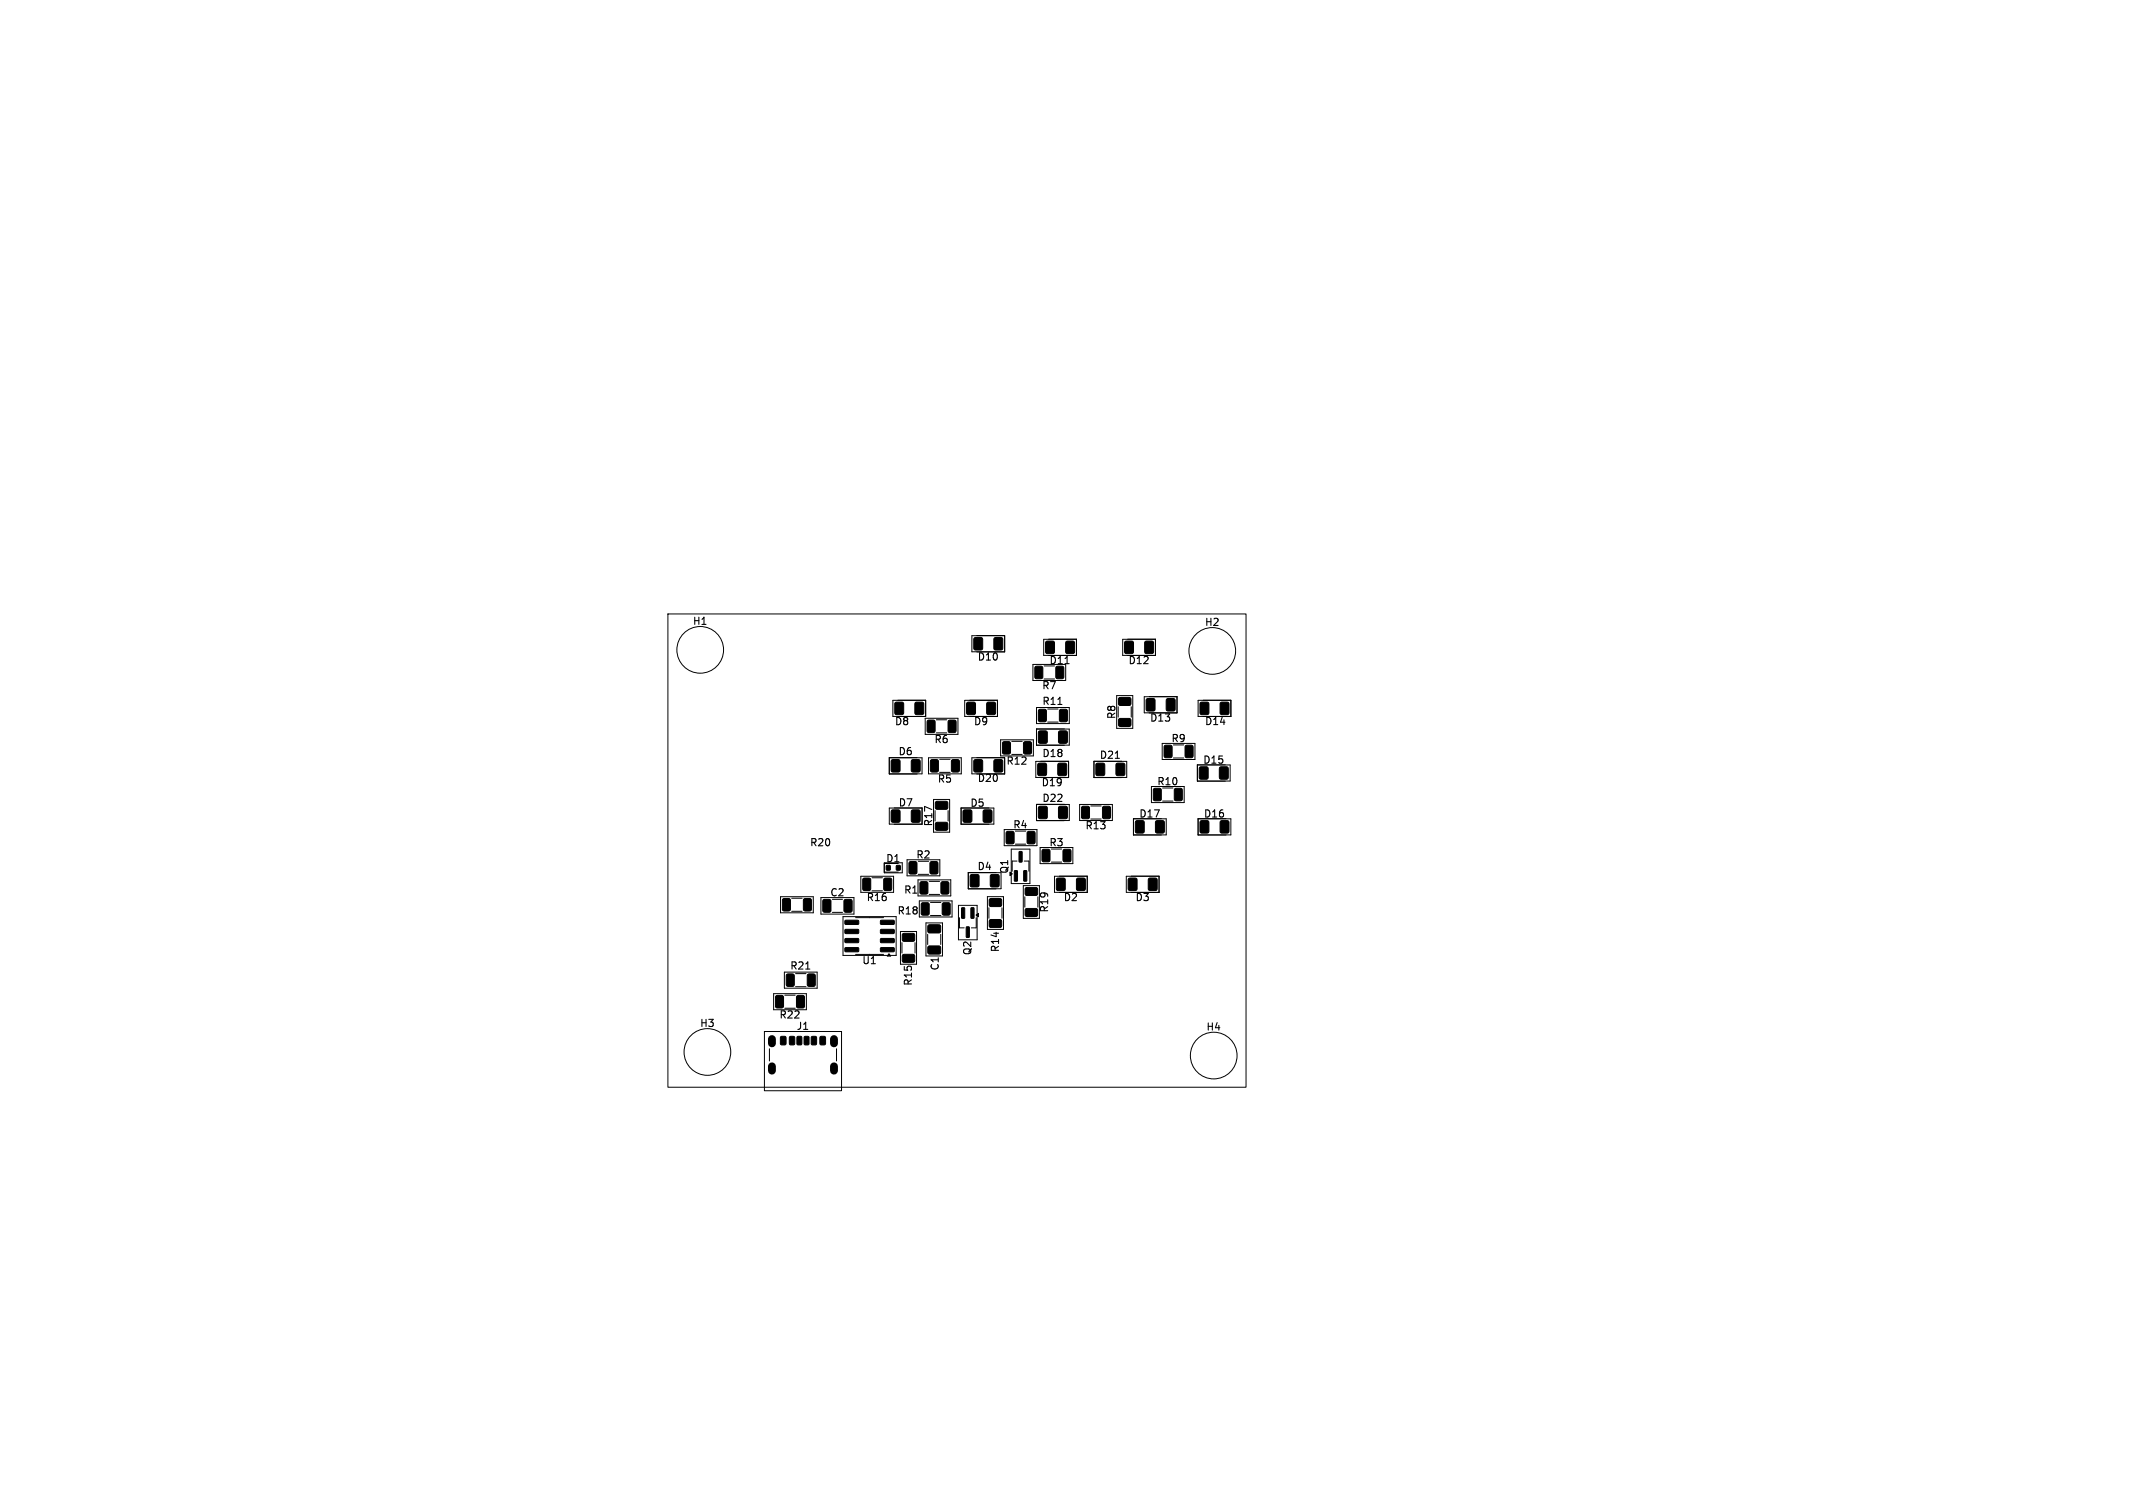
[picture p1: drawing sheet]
<svg xmlns="http://www.w3.org/2000/svg" width="297mm" height="210mm" viewBox="0 0 297 210" stroke-linecap="round" stroke-linejoin="round" font-family="sans-serif">
<defs><g id="words">
<g font-size="1.4">
<text x="96.4" y="87.2">H1</text>
<text x="167.7" y="87.4">H2</text>
<text x="136" y="92.2">D10</text>
<text x="146" y="92.7">D11</text>
<text x="157" y="92.7">D12</text>
<text x="124.5" y="101.2">D8</text>
<text x="135.5" y="101.2">D9</text>
<text x="145" y="96.2">R7</text>
<text x="145" y="98.4">R11</text>
<text x="155.5" y="100.3" transform="rotate(-90 155.5 100.3)">R8</text>
<text x="160" y="100.7">D13</text>
<text x="167.7" y="101.2">D14</text>
<text x="125" y="105.4">D6</text>
<text x="130" y="103.7">R6</text>
<text x="140" y="106.7">R12</text>
<text x="145" y="105.6">D18</text>
<text x="153" y="105.9">D21</text>
<text x="163" y="103.6">R9</text>
<text x="167.4" y="106.6">D15</text>
<text x="125" y="112.5">D7</text>
<text x="130.5" y="109.2">R5</text>
<text x="135" y="112.6">D5</text>
<text x="136" y="109.1">D20</text>
<text x="144.9" y="109.7">D19</text>
<text x="145" y="111.9">D22</text>
<text x="161" y="109.6">R10</text>
<text x="112.7" y="118.1">R20</text>
<text x="127.5" y="119.8">R2</text>
<text x="130" y="115.2" transform="rotate(-90 130 115.2)">R17</text>
<text x="141" y="115.6">R4</text>
<text x="146" y="118.1">R3</text>
<text x="151" y="115.7">R13</text>
<text x="158.5" y="114.1">D17</text>
<text x="167.5" y="114.1">D16</text>
<text x="115.5" y="125">C2</text>
<text x="120.6" y="125.7">R16</text>
<text x="123.3" y="120.3">D1</text>
<text x="125.8" y="124.7">R1</text>
<text x="136" y="121.4">D4</text>
<text x="140.6" y="121.8" transform="rotate(-90 140.6 121.8)">Q1</text>
<text x="148" y="125.7">D2</text>
<text x="158" y="125.7">D3</text>
<text x="124.9" y="127.6">R18</text>
<text x="146.2" y="127.2" transform="rotate(-90 146.2 127.2)">R19</text>
<text x="109.9" y="135.2">R21</text>
<text x="120" y="134.5">U1</text>
<text x="127.2" y="137.4" transform="rotate(-90 127.2 137.4)">R15</text>
<text x="130.9" y="135.3" transform="rotate(-90 130.9 135.3)">C1</text>
<text x="135.4" y="133.1" transform="rotate(-90 135.4 133.1)">Q2</text>
<text x="139.3" y="132.7" transform="rotate(-90 139.3 132.7)">R14</text>
<text x="97.4" y="143.2">H3</text>
<text x="108.4" y="142">R22</text>
<text x="110.8" y="143.6">J1</text>
<text x="167.9" y="143.7">H4</text>
</g>
</g></defs>
<g fill="#000" stroke="#000" stroke-width=".14">
<path d="M124.7 97.8h.9l.2 .1v1.4l-.1 .2h-.9l-.2-.1zM127.5 97.8h.9l.2 .1v1.4l-.1 .2h-.9l-.2-.1zM134.7 97.8h.9l.2 .1v1.4l-.1 .2h-.9l-.2-.1zM135.7 88.8h.9l.2 .1v1.4l-.1 .2h-.9l-.2-.1zM137.5 97.8h.9l.2 .1v1.4l-.1 .2h-.9l-.2-.1zM138.5 88.8h.9l.2 .1v1.4l-.1 .2h-.9l-.2-.1zM144.7 98.8h.8l.2 .1v1.4l-.1 .2h-.8l-.2-.1zM144.2 92.8h.8l.2 .1v1.4l-.1 .2h-.8l-.2-.1zM145.7 89.3h.9l.2 .1v1.4l-.1 .2h-.9l-.2-.1zM147.6 98.8h.8l.2 .1v1.4l-.1 .2h-.7l-.3-.1zM147.1 92.8h.8l.2 .1v1.4l-.1 .2h-.7l-.3-.1zM148.5 89.3h.9l.2 .1v1.4l-.1 .2h-.9l-.2-.1z"/>
<path d="M155.8 97.2l1.5-.1 .2 .3v.7l-.3 .2-1.3-.1-.2-.2zM156.7 89.3h.9l.2 .1v1.4l-.1 .2h-.9l-.2-.1zM159.5 89.3h.9l.2 .1v1.4l-.1 .2h-.9l-.2-.1zM159.7 97.3h.9l.2 .1v1.4l-.1 .2h-.9l-.2-.1zM162.5 97.3h.9l.2 .1v1.4l-.1 .2h-.9l-.2-.1zM167.2 97.8h.9l.2 .1v1.4l-.1 .2h-.9l-.2-.1zM170 97.8h.9l.2 .1v1.4l-.1 .2h-.9l-.2-.1zM124.2 105.8h.9l.2 .1v1.4l-.1 .2h-.9l-.2-.1zM124.2 112.8h.9l.2 .1v1.4l-.1 .2h-.9l-.2-.1zM127 105.8h.9l.2 .1v1.4l-.1 .2h-.9l-.2-.1zM127 112.8h.9l.2 .1v1.4l-.1 .2h-.9l-.2-.1zM129.2 100.3h.8l.2 .1v1.4l-.1 .2h-.8l-.2-.1z"/>
<path d="M130.3 114.6l1.5-.1 .2 .3v.7l-.3 .1h-1.3l-.2-.2zM130.3 111.7l1.5-.1 .2 .2v.8l-.3 .1h-1.3l-.2-.2zM129.6 105.8h.8l.3 .1v1.4l-.2 .2h-.7l-.2-.1zM132.1 100.3h.8l.2 .1v1.4l-.1 .2h-.7l-.3-.1zM132.5 105.8h.8l.3 .1v1.4l-.2 .2h-.7l-.2-.1zM134.2 112.8h.9l.2 .1v1.4l-.1 .2h-.9l-.2-.1zM135.7 105.8h.9l.2 .1v1.4l-.1 .2h-.9l-.2-.1zM137 112.8h.9l.2 .1v1.4l-.1 .2h-.9l-.2-.1zM138.5 105.8h.9l.2 .1v1.4l-.1 .2h-.9l-.2-.1zM139.7 103.3h.8l.2 .1v1.4l-.1 .2h-.8l-.2-.1zM140.2 115.8h.8l.2 .1v1.4l-.1 .2h-.8l-.2-.1zM141.9 118.6h.4v1.5l-.4-.1z"/>
<path d="M142.6 103.3h.8l.2 .1v1.4l-.1 .2h-.7l-.3-.1zM143.1 115.8h.8l.2 .1v1.4l-.1 .2h-.7l-.3-.1zM144.7 112.3h.9l.2 .1v1.4l-.1 .2h-.9l-.2-.1zM144.7 101.8h.9l.2 .1v1.4l-.1 .2h-.9l-.2-.1zM145.2 118.3h.8l.2 .1v1.4l-.1 .2h-.8l-.2-.1zM144.6 106.3h.9l.2 .1v1.4l-.1 .2h-.9l-.2-.1zM147.5 112.3h.9l.2 .1v1.4l-.1 .2h-.9l-.2-.1zM147.5 101.8h.9l.2 .1v1.4l-.1 .2h-.9l-.2-.1zM148.1 118.3h.8l.2 .1v1.4l-.1 .2h-.7l-.3-.1zM147.4 106.3h.9l.2 .1v1.4l-.1 .2h-.9l-.2-.1zM150.7 112.3h.8l.2 .1v1.4l-.1 .2h-.8l-.2-.1zM152.7 106.3h.9l.2 .1v1.4l-.1 .2h-.9l-.2-.1z"/>
<path d="M153.6 112.3h.8l.2 .1v1.4l-.1 .2h-.7l-.3-.1zM155.5 106.3h.9l.2 .1v1.4l-.1 .2h-.9l-.2-.1zM155.8 100.1h1.5l.2 .2v.7l-.3 .2h-1.3l-.2-.3zM158.2 114.3h.9l.2 .1v1.4l-.1 .2h-.9l-.2-.1zM160.7 109.8h.8l.2 .1v1.4l-.1 .2h-.8l-.2-.1zM161 114.3h.9l.2 .1v1.4l-.1 .2h-.9l-.2-.1zM162.2 103.8h.8l.2 .1v1.4l-.1 .2h-.8l-.2-.1zM163.6 109.8h.8l.2 .1v1.4l-.1 .2h-.7l-.3-.1zM165.1 103.8h.8l.2 .1v1.4l-.1 .2h-.7l-.3-.1zM167.1 106.8h.9l.2 .1v1.4l-.1 .2h-.9l-.2-.1zM167.2 114.3h.9l.2 .1v1.4l-.1 .2h-.9l-.2-.1zM169.9 106.8h.9l.2 .1v1.4l-.1 .2h-.9l-.2-.1z"/>
<path d="M170 114.3h.9l.2 .1v1.4l-.1 .2h-.9l-.2-.1zM109 125.2l.8-.1 .2 .2 .1 1.3-.2 .3h-.7l-.2-.2zM109.5 135.7l.9-.1 .2 .2v1.3l-.2 .3h-.7l-.2-.2zM111.9 125.2l.8-.1 .3 .2v1.3l-.2 .3h-.7l-.2-.2zM112.5 135.7l.8-.1 .2 .2v1.3l-.1 .3h-.7l-.3-.2zM114.6 125.3l.9-.1 .2 .2v1.4l-.1 .2h-.8l-.2-.1zM117.6 125.3l.8-.1 .2 .2 .1 1.4-.2 .2h-.7l-.3-.1zM117.7 128.2h1.8l.1 .5h-.2h-1.7l-.1-.1zM117.7 129.5l1.8-.1 .1 .5-.2 .1h-1.7l-.1-.1zM117.7 130.7h1.8l.1 .5-.2 .1h-1.7l-.1-.2zM117.7 132h1.8l.1 .5-.2 .1-1.7-.1-.1-.1zM120.2 122.3h.8l.2 .1v1.4l-.1 .2h-.7l-.3-.1z"/>
<path d="M123.4 120.5h.5v.7h-.5zM123.8 132.8l.2 .3h-.5zM123.1 122.3h.8l.3 .1v1.4l-.2 .2h-.7l-.2-.1zM122.6 132h1.8l.1 .5-.1 .1-1.7-.1-.1-.1zM122.6 130.7h1.8l.1 .5-.1 .1h-1.7l-.1-.2zM122.6 129.5l1.8-.1 .1 .5-.1 .1h-1.7l-.1-.1zM122.6 128.2h1.8l.1 .5h-.1h-1.7l-.1-.1zM124.8 120.5h.5v.7h-.5zM126.6 120.1l.8-.1 .3 .1v1.4l-.2 .2h-.7l-.2-.1zM125.7 130h1.5l.2 .2v.7l-.3 .2h-1.3l-.2-.3zM125.7 133l1.5-.1 .2 .3v.7l-.3 .1h-1.3l-.2-.2zM128.2 122.8h.8l.2 .1v1.4l-.1 .2h-.8l-.2-.1z"/>
<path d="M128.3 125.8l.8-.1 .3 .2v1.3l-.2 .2-.7 .1-.2-.2zM129.3 131.8l1.5-.1 .2 .3v.7l-.3 .2h-1.4l-.1-.3zM129.3 128.9l1.5-.1 .2 .2v.8l-.3 .1h-1.4l-.1-.2zM129.6 120.1l.8-.1 .2 .1v1.4l-.1 .2h-.8l-.2-.1zM131.1 122.8h.8l.2 .1v1.4l-.1 .2h-.7l-.3-.1zM131.3 125.8l.8-.1 .2 .2v1.3l-.1 .2-.8 .1-.2-.2zM133.9 126.4l.4 .1v1.4l-.4-.1zM134.6 129.1h.4l-.1 1.5-.4-.1zM135.2 121.8h.9l.2 .1v1.4l-.1 .2h-.9l-.2-.1zM135.2 126.4l.4 .1v1.4l-.4-.1zM135.9 127.4l.3-.2v.5zM138 121.8h.9l.2 .1v1.4l-.1 .2h-.9l-.2-.1z"/>
<path d="M137.8 128.1h1.5l.2 .2v.7l-.3 .2h-1.3l-.2-.3zM137.8 125.2l1.5-.1 .2 .3v.7l-.3 .1h-1.3l-.2-.2zM141.3 121.3h.4l-.1 1.4h-.4zM142.6 121.3h.4l-.1 1.4h-.4zM142.8 123.7l1.5-.1 .2 .2v.8l-.3 .1h-1.3l-.2-.2zM142.8 126.6l1.5-.1 .2 .3v.7l-.3 .1h-1.3l-.2-.2zM147.2 122.3h.9l.2 .1v1.4l-.1 .2h-.9l-.2-.1zM150 122.3h.9l.2 .1v1.4l-.1 .2h-.9l-.2-.1zM157.2 122.3h.9l.2 .1v1.4l-.1 .2h-.9l-.2-.1zM160 122.3h.9l.2 .1v1.4l-.1 .2h-.9l-.2-.1zM108.7 144.4l.6-.1 .1 .1 .1 .9-.2 .2h-.4l-.2-.1zM108 138.7l.8-.1 .3 .2v1.3l-.2 .3h-.7l-.2-.2z"/>
<path d="M110 144.4l.5-.1 .2 .1v.9l-.2 .2h-.4l-.2-.1zM111 144.4l.5-.1 .1 .1 .1 .9-.2 .2h-.4l-.1-.1zM111 138.7l.8-.1 .2 .2v1.3l-.1 .3h-.8l-.2-.2zM112 144.4l.5-.1 .1 .1 .1 .9-.2 .2h-.4l-.1-.1zM113 144.4l.5-.1 .2 .1v.9l-.1 .2h-.5l-.1-.1zM114.2 144.4l.6-.1 .1 .1 .1 .9-.2 .2h-.4l-.2-.1z"/>
</g>
<path d="M107.5 144.7v.6M107.5 148.5v.6M116.1 144.7v.6M116.1 148.5v.6" fill="none" stroke="#000" stroke-width="1.1"/>
<path d="M147.3 98.1h.6M148.3 92.4h.6M155.3 105.6h.6M112.2 135h.6" fill="none" stroke="#000" stroke-width=".15"/>
<g fill="none" stroke="#000" stroke-width=".14">
<path d="M93 85.5h80.5v65.9h-80.5zM125 97.5h3.9v2.3h-3.9M128.9 97.5h-4.6v2.3h4.6M135 97.5h3.9v2.3h-3.9M135.3 88.5h4.6v2.3h-4.6zM138.9 97.5h-4.6v2.3h4.6M143.8 92.5h4.6v2.3h-4.6zM144.3 98.5h4.6v2.3h-4.6zM145.4 92.7h1.4M145.4 94.6h1.4M146 89h3.9v2.3h-4.6v-2.3h4.6M155.5 96.9h2.2v4.5h-2.2z"/>
<path d="M157 89h3.9v2.3h-4.6v-2.3h4.6M157.5 98.4v1.5M159.3 97h4.6v2.3h-4.6zM166.8 97.5h4.6v2.3h-4.6zM167.5 97.5h3.9v2.3h-3.9M124.5 112.5h3.9v2.3h-4.6v-2.3h4.6M126.3 119.7h4.6v2.3h-4.6zM127.7 105.5h-3.9v2.3h4.6v-2.3h-4.6M128.8 100h4.6v2.3h-4.6zM129.3 105.5h4.5v2.3h-4.5zM130 111.3h2.2v4.6h-2.2zM130.4 100.2h1.4"/>
<path d="M130.4 102.1h1.4M130.8 105.7h1.5M130.8 107.6h1.5M132 112.9v1.4M136 105.5h3.9v2.3h-4.6v-2.3h4.6M137.7 112.5h-3.9v2.3h4.6v-2.3h-4.6M139.3 103h4.6v2.3h-4.6zM139.8 115.5h4.6v2.3h-4.6zM140.8 118.2h2.6v4.8h-2.6zM140.9 103.2h1.4M140.9 105.1h1.4M140.9 119.9h.7"/>
<path d="M141.4 117.6h1.4M142.6 119.9h.7v1.4M144.3 112h4.6v2.3h-4.6zM144.8 118h4.6v2.3h-4.6zM144.9 106h3.9v2.3h-3.9M145.9 100.6h1.4M148.2 101.5h-3.9v2.3h4.6v-2.3h-4.6M148.8 106h-4.6v2.3h4.6M150.3 112h4.6v2.3h-4.6zM151.9 112.2h1.4M151.9 114.1h1.4M152.3 106h4.6v2.3h-4.6"/>
<path d="M156.2 106h-3.9v2.3h3.9M157.8 114h4.6v2.3h-4.6M160.3 109.5h4.6v2.3h-4.6zM161.7 114h-3.9v2.3h3.9M161.8 103.5h4.6v2.3h-4.6zM161.9 111.6h1.4M163.4 105.6h1.4M166.7 106.5h4.6v2.3h-4.6zM166.7 106.5v2.3M166.8 114h4.6v2.3h-4.6M170.7 114h-3.9v2.3h3.9M107.7 138.4h4.6v2.2h-4.6z"/>
<path d="M108.7 124.9h4.5v2.2h-4.5zM109.2 135.4h4.6v2.2h-4.6zM109.3 138.6h1.4M110.2 125.1h1.5M110.2 126.9h1.5M110.8 137.4h1.4M114.3 125h4.6v2.3h-4.6zM115.9 127.1h1.4M117.4 127.7h7.4v5.4h-7.4zM119.1 127.8h3.9M119.1 132.9h3.9M119.9 122h4.5v2.3h-4.5z"/>
<path d="M121.4 122.2h1.5M121.4 124.1h1.5M123.1 121.5h2M123.1 120.2h2.5v1.4h-2.5zM125.4 129.7h2.2v4.6h-2.2zM125.6 131.3v1.4M127.4 131.3v1.4M127.8 122.5h4.6v2.3h-4.6zM127.9 121.8h1.4M128 125.5h4.6v2.2h-4.6zM128.9 128.5h2.3v4.6h-2.3zM129.2 130.1v1.4"/>
<path d="M129.4 122.7h1.4M129.4 124.6h1.4M129.6 125.7h1.4M129.6 127.5h1.4M131 130.1v1.4M133.5 126.1h2.6v4.8h-2.6zM133.6 127.8v1.4h.7M134.8 121.5h4.6v2.3h-4.6zM135.9 127.8v1.4h-.6M137.5 124.9h2.2v4.5h-2.2zM137.7 126.4v1.5M139.5 126.4v1.5"/>
<path d="M142.5 123.3h2.2v4.6h-2.2zM142.7 124.9v1.4M144.5 124.9v1.4M146.4 120.1h1.4M147.5 122h3.9v2.3h-4.6v-2.3h4.6M157.5 122h3.9v2.3h-4.6v-2.3h4.6M106.4 143.6h10.8v8.3h-10.8zM107.1 146.1v1.7M109.3 140.4h1.4M116.5 146.1v1.7"/>
<circle cx="97.5" cy="90.5" r="3.2"/>
<circle cx="168.8" cy="90.6" r="3.3"/>
<circle cx="98.5" cy="146.5" r="3.3"/>
<circle cx="169" cy="147" r="3.2"/>
</g>
<use href="#words"/>
</svg>
